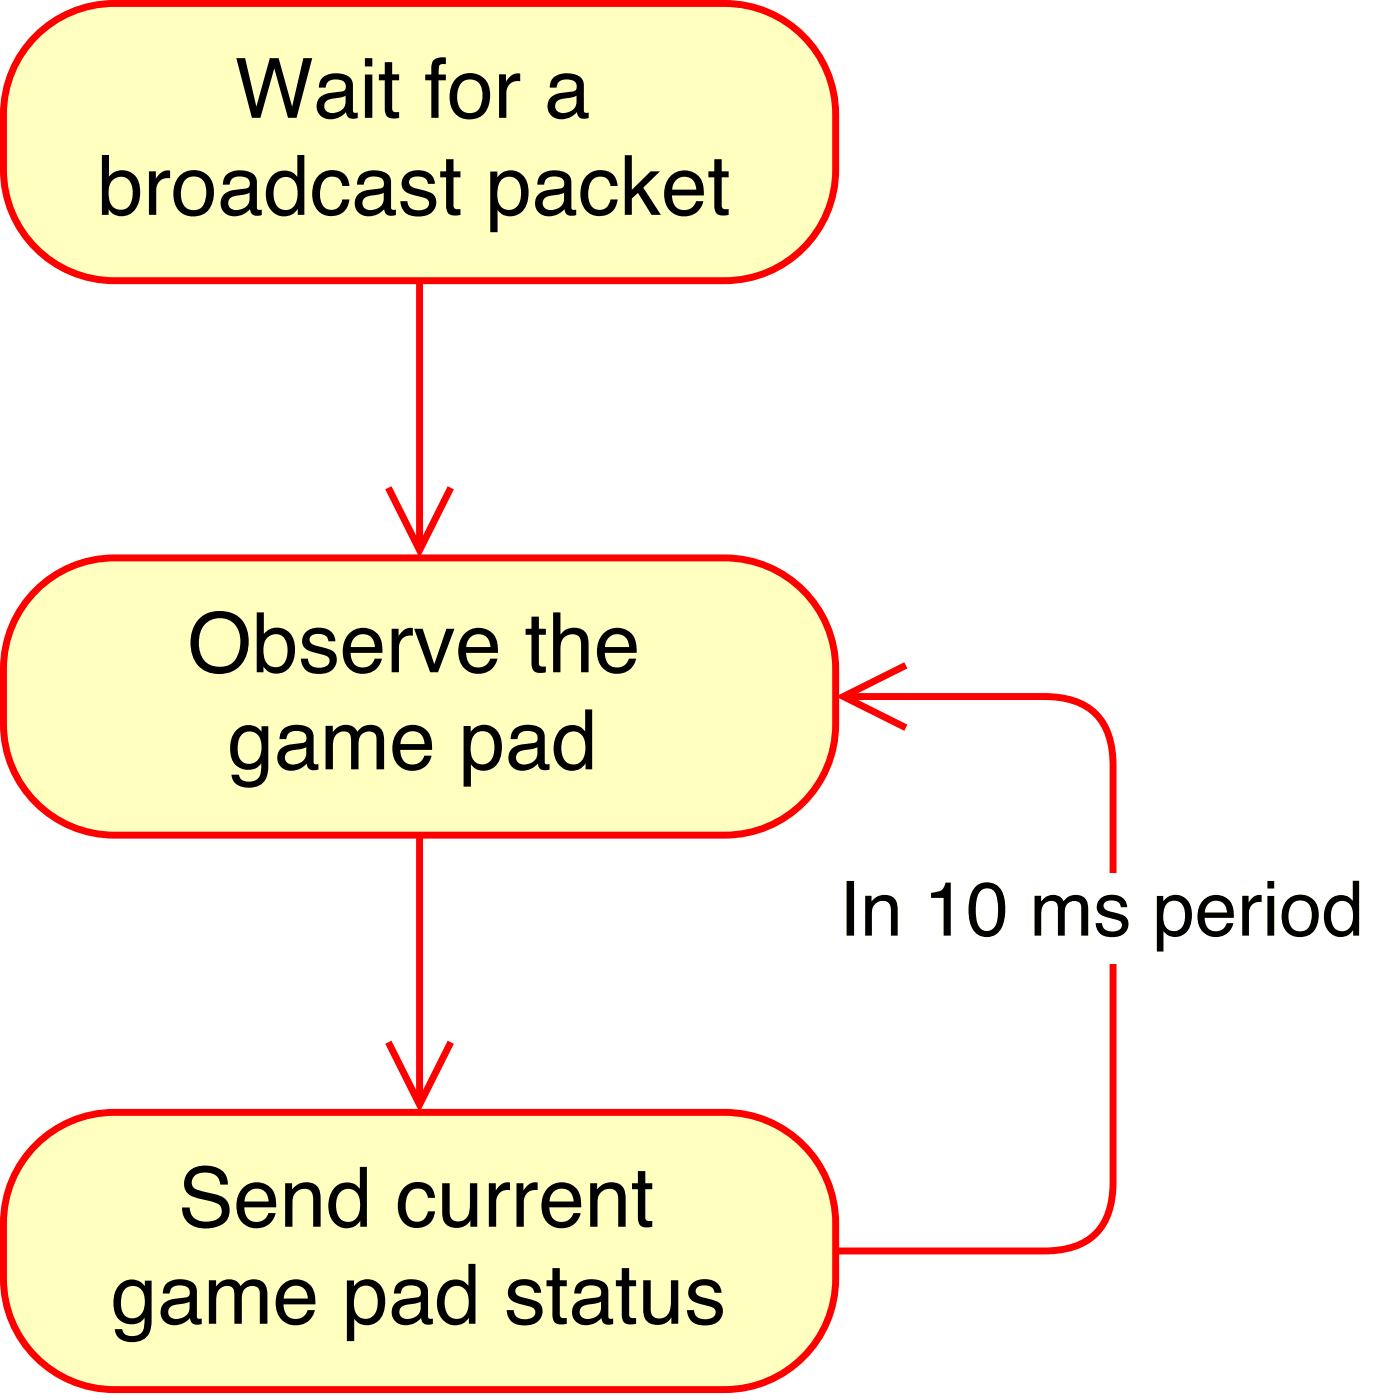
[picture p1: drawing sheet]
<svg xmlns="http://www.w3.org/2000/svg" width="71mm" height="71mm" viewBox="0 0 71 71" stroke-linecap="round" stroke-linejoin="round" font-family="sans-serif">
<path d="M1.8 1.8a5.6 5.6 0 0 1 4-1.6h31.1a5.6 5.6 0 0 1 5.6 5.6v2.8a5.6 5.6 0 0 1-5.6 5.7h-31.1a5.6 5.6 0 0 1-5.6-5.7v-2.8a5.6 5.6 0 0 1 1.6-4z" fill="#ffffc0"/>
<path d="M1.8 1.8a5.6 5.6 0 0 1 4-1.6h31.1a5.6 5.6 0 0 1 5.6 5.6v2.8a5.6 5.6 0 0 1-5.6 5.7h-31.1a5.6 5.6 0 0 1-5.6-5.7v-2.8a5.6 5.6 0 0 1 1.6-4zM21.3 14.3v13.3M19.8 24.8l1.5 3.2 1.6-3.2" fill="none" stroke="#f00" stroke-width=".35"/>
<g fill="#000">
<path d="M5.2 7.9h.3v1.1a.91 .91 0 0 1 1.2-.2 .91 .91 0 0 1 .4 1 .97 .97 0 0 1-.3 1 .97 .97 0 0 1-1.1 .1l-.2-.2v.2h-.3zM5.7 9.2a1.07 1.07 0 0 0 .2 1.4 .66 .66 0 0 0 .7-.1 .66 .66 0 0 0 .2-.7 .62 .62 0 0 0-.3-.7 .62 .62 0 0 0-.8 .1zM7.6 8.7h.3v.4a.64 .64 0 0 1 .8-.4v.4a.58 .58 0 0 0-.8 .6v1.2h-.3zM9.5 9.1a1.05 1.05 0 0 0 .1 1.6 .69 .69 0 0 0 .9-.9 .65 .65 0 0 0-.3-.7 .65 .65 0 0 0-.7 0zM9.1 9a1.06 1.06 0 0 1 1.3-.2 1.06 1.06 0 0 1 .5 1.3 1.02 1.02 0 0 1-1.2 .9 1.02 1.02 0 0 1-.9-1.1l.1-.7zM11.7 10.2a.43 .43 0 0 0 .1 .5 .43 .43 0 0 0 .6-.1 .66 .66 0 0 0 .3-.8l-.8 .2zM11.5 9a1.07 1.07 0 0 1 1.5 .1l.1 1.5 .2 .1v.2a.42 .42 0 0 1-.6-.3 .77 .77 0 0 1-1 .4 .77 .77 0 0 1-.4-1l.1-.1a1.92 1.92 0 0 1 1.2-.3l.1-.2a.52 .52 0 0 0-.4-.4 .52 .52 0 0 0-.6 .2v.2h-.4zM14.1 9.2a1.02 1.02 0 0 0 .2 1.5 .66 .66 0 0 0 .8-.9 .62 .62 0 0 0-.2-.7 .62 .62 0 0 0-.8 .1zM14 8.8a.84 .84 0 0 1 1.1 .2v-1.1h.4v3h-.4v-.3a.91 .91 0 0 1-1.1 .3 .91 .91 0 0 1-.5-1 1.31 1.31 0 0 1 .5-1.1zM16.2 9a.91 .91 0 0 1 .9-.3 .91 .91 0 0 1 .7 .8h-.4a.57 .57 0 0 0-.7-.5 .57 .57 0 0 0-.4 .7 .69 .69 0 0 0 .1 .7 .69 .69 0 0 0 .7 .2l.1-.1 .2-.3h.4a.96 .96 0 0 1-1.1 .8 .96 .96 0 0 1-.8-1.1l.1-.7zM18.5 10.2a.43 .43 0 0 0 .2 .5 .43 .43 0 0 0 .5-.1 .66 .66 0 0 0 .3-.8l-.8 .2zM18.3 9a1.07 1.07 0 0 1 1.6 .1v1.5l.2 .1v.2a.42 .42 0 0 1-.6-.3 .77 .77 0 0 1-1 .4 .77 .77 0 0 1-.4-1l.1-.1a1.92 1.92 0 0 1 1.2-.3l.1-.2a.52 .52 0 0 0-.4-.4 .52 .52 0 0 0-.6 .2v.2h-.3zM20.7 8.9a.89 .89 0 0 1 1.4 .5h-.3a.51 .51 0 0 0-.5-.4 .51 .51 0 0 0-.5 .3l.1 .2 .5 .2a.7 .7 0 0 1 .8 .7 .7 .7 0 0 1-.9 .6 .78 .78 0 0 1-.9-.8h.3a.57 .57 0 0 0 .5 .5 .57 .57 0 0 0 .6-.4 .95 .95 0 0 0-.9-.4 .57 .57 0 0 1-.5-.4 .57 .57 0 0 1 .3-.6zM22.7 8.1h.4v.6h.3v.3h-.3v1.5v.1h.3v.3a.53 .53 0 0 1-.7-.4v-1.5h-.3v-.3h.3zM25.5 9.2a1.12 1.12 0 0 0 .2 1.4 .73 .73 0 0 0 .7-.2 .73 .73 0 0 0 .1-.8 .59 .59 0 0 0-.3-.5 .59 .59 0 0 0-.7 .1zM24.9 8.7h.4v.3a.9 .9 0 0 1 1.1-.2 .9 .9 0 0 1 .5 1 .96 .96 0 0 1-.3 1 .96 .96 0 0 1-1.1 .1l-.2-.2v1.1h-.4zM27.6 10.2a.43 .43 0 0 0 .2 .5 .43 .43 0 0 0 .6-.1 .66 .66 0 0 0 .3-.8l-.8 .2zM27.5 9a1.07 1.07 0 0 1 1.5 .1l.1 1.5 .2 .1v.2a.42 .42 0 0 1-.6-.3 .77 .77 0 0 1-1 .4 .77 .77 0 0 1-.4-1l.1-.1a1.92 1.92 0 0 1 1.2-.3l.1-.2a.52 .52 0 0 0-.4-.4 .52 .52 0 0 0-.6 .2v.2h-.4zM29.8 9a.91 .91 0 0 1 1-.3 .91 .91 0 0 1 .6 .8h-.3a.57 .57 0 0 0-.7-.5 .57 .57 0 0 0-.5 .7 .69 .69 0 0 0 .1 .7 .69 .69 0 0 0 .7 .2l.2-.1 .2-.3h.3a.96 .96 0 0 1-1.1 .8 .96 .96 0 0 1-.8-1.1l.1-.7zM31.8 7.9h.3v1.8l1-1h.5l-.9 .9 .9 1.3h-.5l-.6-1.1-.4 .3v.8h-.3zM34.1 9a1.01 1.01 0 0 1 1.2-.2 1.01 1.01 0 0 1 .5 1.1h-1.6a.63 .63 0 0 0 .5 .8 .63 .63 0 0 0 .7-.5h.4a1.01 1.01 0 0 1-1.2 .8 1.01 1.01 0 0 1-.8-1.1l.1-.7zM34.4 9.2l-.2 .5h1.2a.61 .61 0 0 0-.3-.7 .61 .61 0 0 0-.7 .2zM36.3 8.1h.4v.6h.4v.3h-.4v1.5l.1 .1h.3v.3a.53 .53 0 0 1-.8-.4v-1.5h-.3v-.3h.3z"/>
<path d="M12 3h.5l.5 2.4 .7-2.4h.5l.7 2.4 .5-2.4h.5l-.8 3h-.4l-.7-2.5-.8 2.5h-.4zM16.5 5.2a.43 .43 0 0 0 .2 .6 .43 .43 0 0 0 .6-.1 .66 .66 0 0 0 .3-.8l-.8 .1zM16.3 4a1.07 1.07 0 0 1 1.6 .2l.1 1.5h.2v.3a.42 .42 0 0 1-.6-.3 .77 .77 0 0 1-1 .3 .77 .77 0 0 1-.4-.9l.1-.2a1.92 1.92 0 0 1 1.2-.3l.1-.1a.52 .52 0 0 0-.4-.5 .52 .52 0 0 0-.6 .3v.2h-.4zM18.6 3.8h.3v2.2h-.3zM18.6 3h.3v.4h-.3zM19.6 3.2h.3v.6h.4v.3h-.4v1.4l.1 .2h.3v.3a.53 .53 0 0 1-.7-.4v-1.5h-.3v-.3h.3zM22 3.1l.3-.2h.4v.4a.29 .29 0 0 0-.4 .3v.2h.4v.3h-.4v1.9h-.4v-1.9h-.3v-.3h.3zM23.5 4.2a1.05 1.05 0 0 0 .2 1.5 .69 .69 0 0 0 .8-.8 .65 .65 0 0 0-.2-.7 .65 .65 0 0 0-.8 0zM23.2 4.1a1.06 1.06 0 0 1 1.3-.2 1.06 1.06 0 0 1 .4 1.3 1.02 1.02 0 0 1-1.1 .9 1.02 1.02 0 0 1-.9-1.2l.1-.6zM25.4 3.8h.3v.4a.64 .64 0 0 1 .8-.5v.4a.58 .58 0 0 0-.7 .6v1.3h-.4zM28.3 5.2a.43 .43 0 0 0 .2 .6 .43 .43 0 0 0 .5-.1 .66 .66 0 0 0 .3-.8l-.8 .1zM28.1 4a1.07 1.07 0 0 1 1.6 .2v1.5h.2v.3a.42 .42 0 0 1-.6-.3 .77 .77 0 0 1-1 .3 .77 .77 0 0 1-.4-.9l.1-.2a1.92 1.92 0 0 1 1.2-.3l.1-.1a.52 .52 0 0 0-.4-.5 .52 .52 0 0 0-.6 .3v.2h-.3z"/>
</g>
<path d="M1.8 30.1a5.6 5.6 0 0 1 4-1.7h31.1a5.6 5.6 0 0 1 5.6 5.6v2.9a5.6 5.6 0 0 1-5.6 5.6h-31.1a5.6 5.6 0 0 1-5.6-5.6v-2.9a5.6 5.6 0 0 1 1.6-3.9z" fill="#ffffc0"/>
<path d="M1.8 30.1a5.6 5.6 0 0 1 4-1.7h31.1a5.6 5.6 0 0 1 5.6 5.6v2.9a5.6 5.6 0 0 1-5.6 5.6h-31.1a5.6 5.6 0 0 1-5.6-5.6v-2.9a5.6 5.6 0 0 1 1.6-3.9zM19.8 53.1l1.5 3.1 1.6-3.1M21.3 42.5v13.3" fill="none" stroke="#f00" stroke-width=".35"/>
<g fill="#000">
<path d="M10.2 31.4a1.5 1.5 0 0 1 1.8-.1 1.5 1.5 0 0 1 .6 1.7 1.49 1.49 0 0 1-1.7 1.3 1.49 1.49 0 0 1-1.2-1.9 1.61 1.61 0 0 1 .5-1zM10.4 31.8a1.52 1.52 0 0 0 .2 2 1.08 1.08 0 0 0 1.2 0 1.08 1.08 0 0 0 .4-1.1 1.05 1.05 0 0 0-.6-1.1 1.05 1.05 0 0 0-1.2 .2zM13.1 31.2h.3v1.1a.91 .91 0 0 1 1.1-.3 .91 .91 0 0 1 .5 1.1 .97 .97 0 0 1-.3 1 .97 .97 0 0 1-1.1 .1l-.2-.3v.3h-.3zM13.6 32.5a1.07 1.07 0 0 0 .2 1.4 .66 .66 0 0 0 .7-.1 .66 .66 0 0 0 .1-.7 .62 .62 0 0 0-.2-.7 .62 .62 0 0 0-.8 .1zM15.6 32.1a.89 .89 0 0 1 1.5 .5h-.4a.51 .51 0 0 0-.4-.3 .51 .51 0 0 0-.6 .3l.2 .2 .5 .1a.7 .7 0 0 1 .7 .8 .7 .7 0 0 1-.9 .6 .78 .78 0 0 1-.9-.8h.4a.57 .57 0 0 0 .5 .5 .57 .57 0 0 0 .6-.4 .95 .95 0 0 0-.9-.4 .57 .57 0 0 1-.5-.5 .57 .57 0 0 1 .2-.6zM17.7 32.3a1.01 1.01 0 0 1 1.3-.2 1.01 1.01 0 0 1 .5 1.1h-1.7a.63 .63 0 0 0 .5 .8 .63 .63 0 0 0 .8-.5h.3a1.01 1.01 0 0 1-1.1 .8 1.01 1.01 0 0 1-.9-1.1l.2-.7zM18 32.5l-.2 .4h1.3a.61 .61 0 0 0-.4-.6 .61 .61 0 0 0-.7 .2zM19.9 32h.4v.4a.64 .64 0 0 1 .7-.4v.4a.58 .58 0 0 0-.7 .5v1.3h-.4zM21.1 32h.4l.6 1.8 .6-1.8h.4l-.8 2.2h-.4zM23.6 32.3a1.01 1.01 0 0 1 1.2-.2 1.01 1.01 0 0 1 .5 1.1h-1.6a.63 .63 0 0 0 .5 .8 .63 .63 0 0 0 .7-.5h.4a1.01 1.01 0 0 1-1.2 .8 1.01 1.01 0 0 1-.8-1.1l.1-.7zM23.9 32.5l-.2 .4h1.3a.61 .61 0 0 0-.4-.6 .61 .61 0 0 0-.7 .2zM27 31.4h.4v.6h.4v.3h-.4v1.5l.1 .1h.3v.3a.53 .53 0 0 1-.8-.4v-1.5h-.3v-.3h.3zM28.1 31.2h.4v1.1a.78 .78 0 0 1 .9-.3 .78 .78 0 0 1 .5 .8v1.4h-.3v-1.4a.52 .52 0 0 0-.5-.5 .52 .52 0 0 0-.6 .5v1.4h-.4zM30.7 32.3a1.01 1.01 0 0 1 1.2-.2 1.01 1.01 0 0 1 .5 1.1h-1.6a.63 .63 0 0 0 .4 .8 .63 .63 0 0 0 .8-.5h.4a1.01 1.01 0 0 1-1.2 .8 1.01 1.01 0 0 1-.8-1.1l.1-.7zM31 32.5l-.2 .4h1.2a.61 .61 0 0 0-.3-.6 .61 .61 0 0 0-.7 .2z"/>
<path d="M12 37.2a.83 .83 0 0 1 1.3 0v-.2h.3v2a1 1 0 0 1-.6 1 1 1 0 0 1-1.2-.4v-.2h.4a.59 .59 0 0 0 .7 .4 .59 .59 0 0 0 .4-.7v-.2a.9 .9 0 0 1-1.1 .2 .9 .9 0 0 1-.5-1l.1-.6zM12.3 37.4a1.06 1.06 0 0 0 .2 1.5 .78 .78 0 0 0 .8-1.1 .59 .59 0 0 0-.4-.5 .59 .59 0 0 0-.6 .1zM14.5 38.4a.43 .43 0 0 0 .2 .5 .43 .43 0 0 0 .6-.1 .66 .66 0 0 0 .3-.8l-.8 .2zM14.3 37.2a1.07 1.07 0 0 1 1.6 .1l.1 1.5 .2 .1v.3a.42 .42 0 0 1-.6-.3 .77 .77 0 0 1-1 .3 .77 .77 0 0 1-.4-1l.1-.1a1.92 1.92 0 0 1 1.2-.3l.1-.2a.52 .52 0 0 0-.4-.4 .52 .52 0 0 0-.6 .3v.1h-.4zM16.6 36.9h.3v.4a.72 .72 0 0 1 1.3-.1 .73 .73 0 0 1 .8-.3 .73 .73 0 0 1 .5 .8v1.5h-.3v-1.6a.48 .48 0 0 0-.6-.4 .48 .48 0 0 0-.4 .7v1.3h-.3v-1.5a.46 .46 0 0 0-.5-.5 .46 .46 0 0 0-.4 .5l-.1 1.5h-.3zM20.2 37.2a1.01 1.01 0 0 1 1.3-.2 1.01 1.01 0 0 1 .5 1.2h-1.6a.63 .63 0 0 0 .4 .7 .63 .63 0 0 0 .8-.4h.4a1.01 1.01 0 0 1-1.2 .7 1.01 1.01 0 0 1-.8-1.1l.1-.6zM20.6 37.4l-.2 .5h1.2a.61 .61 0 0 0-.4-.6 .61 .61 0 0 0-.6 .1zM24.1 37.4a1.12 1.12 0 0 0 .2 1.5 .73 .73 0 0 0 .7-.3 .73 .73 0 0 0 .1-.7 .59 .59 0 0 0-.3-.6 .59 .59 0 0 0-.7 .1zM23.6 37h.3v.2a.9 .9 0 0 1 1.1-.2 .9 .9 0 0 1 .5 1 .96 .96 0 0 1-.3 1 .96 .96 0 0 1-1 .1l-.2-.2v1.1h-.4zM26.3 38.4a.43 .43 0 0 0 .2 .5 .43 .43 0 0 0 .5-.1 .66 .66 0 0 0 .3-.8l-.8 .2zM26.1 37.2a1.07 1.07 0 0 1 1.6 .1v1.5l.3 .1v.3a.42 .42 0 0 1-.6-.3 .77 .77 0 0 1-1 .3 .77 .77 0 0 1-.5-1l.2-.1a1.92 1.92 0 0 1 1.2-.3v-.2a.52 .52 0 0 0-.4-.4 .52 .52 0 0 0-.5 .3l-.1 .1h-.3zM28.7 37.4a1.02 1.02 0 0 0 .3 1.5 .66 .66 0 0 0 .8-.8 .62 .62 0 0 0-.3-.8 .62 .62 0 0 0-.8 .1zM28.6 37.1a.84 .84 0 0 1 1.2 .1v-1.1h.3v3.1h-.3v-.3a.91 .91 0 0 1-1.1 .2 .91 .91 0 0 1-.5-1 1.31 1.31 0 0 1 .4-1z"/>
</g>
<path d="M1.8 58.3a5.6 5.6 0 0 1 4-1.7h31.1a5.6 5.6 0 0 1 5.6 5.7v2.8a5.6 5.6 0 0 1-5.6 5.6h-31.1a5.6 5.6 0 0 1-5.6-5.6v-2.8a5.6 5.6 0 0 1 1.6-4z" fill="#ffffc0"/>
<path d="M43.3 35.5h9.8a3.4 3.4 0 0 1 3 1.3l.3 .6 .2 .8v.8v21.1a3.4 3.4 0 0 1-1.4 3.1l-.6 .3-.7 .1-.8 .1h-10.6M46.1 33.9l-3.2 1.6 3.2 1.5M1.8 58.3a5.6 5.6 0 0 1 4-1.7h31.1a5.6 5.6 0 0 1 5.6 5.7v2.8a5.6 5.6 0 0 1-5.6 5.6h-31.1a5.6 5.6 0 0 1-5.6-5.6v-2.8a5.6 5.6 0 0 1 1.6-4z" fill="none" stroke="#f00" stroke-width=".35"/>
<g fill="#000">
<path d="M6 65.4a.83 .83 0 0 1 1.4 .1v-.3h.3v2a1 1 0 0 1-.6 1.1 1 1 0 0 1-1.2-.4l-.1-.2h.4a.59 .59 0 0 0 .7 .3 .59 .59 0 0 0 .4-.7l.1-.2a.9 .9 0 0 1-1.1 .2 .9 .9 0 0 1-.5-1l.1-.6zM6.4 65.6a1.06 1.06 0 0 0 .2 1.5 .78 .78 0 0 0 .7-1.1 .59 .59 0 0 0-.3-.5 .59 .59 0 0 0-.6 .1zM8.6 66.6a.43 .43 0 0 0 .2 .5 .43 .43 0 0 0 .5-.1 .66 .66 0 0 0 .3-.7l-.7 .1zM8.4 65.4a1.07 1.07 0 0 1 1.6 .1v1.6h.3v.3a.42 .42 0 0 1-.6-.3 .77 .77 0 0 1-1 .3 .77 .77 0 0 1-.4-.9l.1-.2a1.92 1.92 0 0 1 1.2-.3v-.1a.52 .52 0 0 0-.4-.5 .52 .52 0 0 0-.5 .3l-.1 .1h-.3zM10.6 65.2h.4v.3a.72 .72 0 0 1 1.2 0 .73 .73 0 0 1 .9-.4 .73 .73 0 0 1 .5 .8v1.5h-.4v-1.6a.48 .48 0 0 0-.6-.3 .48 .48 0 0 0-.3 .6v1.3h-.4v-1.5a.46 .46 0 0 0-.4-.5 .46 .46 0 0 0-.5 .6v1.4h-.4zM14.3 65.4a1.01 1.01 0 0 1 1.3-.2 1.01 1.01 0 0 1 .4 1.2h-1.6a.63 .63 0 0 0 .5 .7 .63 .63 0 0 0 .7-.4h.4a1.01 1.01 0 0 1-1.2 .8 1.01 1.01 0 0 1-.8-1.2l.2-.6zM14.6 65.6l-.2 .5h1.3a.61 .61 0 0 0-.4-.6 .61 .61 0 0 0-.7 .1zM18.2 65.6a1.12 1.12 0 0 0 .2 1.5 .73 .73 0 0 0 .7-.3 .73 .73 0 0 0 .1-.7 .59 .59 0 0 0-.3-.6 .59 .59 0 0 0-.7 .1zM17.6 65.2h.4v.3a.9 .9 0 0 1 1.1-.3 .9 .9 0 0 1 .5 1 .96 .96 0 0 1-.3 1 .96 .96 0 0 1-1.1 .1l-.2-.2v1.2h-.4zM20.4 66.6a.43 .43 0 0 0 .1 .5 .43 .43 0 0 0 .6-.1 .66 .66 0 0 0 .3-.7l-.8 .1zM20.2 65.4a1.07 1.07 0 0 1 1.5 .1l.1 1.6h.2v.3a.42 .42 0 0 1-.6-.3 .77 .77 0 0 1-1 .3 .77 .77 0 0 1-.4-.9l.1-.2a1.92 1.92 0 0 1 1.2-.3l.1-.1a.52 .52 0 0 0-.4-.5 .52 .52 0 0 0-.6 .3v.1h-.4zM22.8 65.7a1.02 1.02 0 0 0 .3 1.4 .66 .66 0 0 0 .7-.8 .62 .62 0 0 0-.2-.8 .62 .62 0 0 0-.8 .2zM22.7 65.3a.84 .84 0 0 1 1.1 .2v-1.2h.4v3.1h-.3v-.3a.91 .91 0 0 1-1.2 .3 .91 .91 0 0 1-.5-1.1 1.31 1.31 0 0 1 .5-1zM26.1 65.3a.89 .89 0 0 1 1.4 .5h-.3a.51 .51 0 0 0-.5-.4 .51 .51 0 0 0-.5 .3l.2 .3 .4 .1a.7 .7 0 0 1 .8 .8 .7 .7 0 0 1-.9 .6 .78 .78 0 0 1-.9-.8h.3a.57 .57 0 0 0 .5 .5 .57 .57 0 0 0 .6-.4 .95 .95 0 0 0-.9-.5 .57 .57 0 0 1-.5-.4 .57 .57 0 0 1 .3-.6zM28.1 64.5h.4v.7h.3v.3h-.3v1.4l.1 .2h.2v.3a.53 .53 0 0 1-.7-.5v-1.4h-.3v-.3h.3zM29.5 66.6a.43 .43 0 0 0 .2 .5 .43 .43 0 0 0 .6-.1 .66 .66 0 0 0 .3-.7l-.8 .1zM29.3 65.4a1.07 1.07 0 0 1 1.6 .1l.1 1.6h.2v.3a.42 .42 0 0 1-.6-.3 .77 .77 0 0 1-1 .3 .77 .77 0 0 1-.4-.9l.1-.2a1.92 1.92 0 0 1 1.2-.3l.1-.1a.52 .52 0 0 0-.4-.5 .52 .52 0 0 0-.6 .3v.1h-.4zM31.6 64.5h.4v.7h.4v.3h-.4v1.4l.1 .2h.3v.3a.53 .53 0 0 1-.8-.5v-1.4h-.3v-.3h.3zM32.7 65.2h.4v1.4a.52 .52 0 0 0 .6 .5 .52 .52 0 0 0 .4-.6v-1.3h.4v2.2h-.3v-.3a.77 .77 0 0 1-.9 .3 .77 .77 0 0 1-.6-.7zM35.2 65.3a.89 .89 0 0 1 1.5 .5h-.4a.51 .51 0 0 0-.4-.4 .51 .51 0 0 0-.5 .3l.1 .3 .5 .1a.7 .7 0 0 1 .8 .8 .7 .7 0 0 1-.9 .6 .78 .78 0 0 1-1-.8h.4a.57 .57 0 0 0 .5 .5 .57 .57 0 0 0 .6-.4 .95 .95 0 0 0-.9-.5 .57 .57 0 0 1-.5-.4 .57 .57 0 0 1 .2-.6z"/>
<path d="M9.6 59.6a1.27 1.27 0 0 1 2 .4v.3h-.4a.78 .78 0 0 0-.6-.6 .78 .78 0 0 0-.8 .3 .44 .44 0 0 0 .4 .6l.7 .2a.87 .87 0 0 1 .8 .9 .87 .87 0 0 1-.9 .8 1.15 1.15 0 0 1-1.5-1h.3l.1 .1a.91 .91 0 0 0 1.5 .3 .56 .56 0 0 0-.6-.8l-.4-.1a.81 .81 0 0 1-.8-.5 .81 .81 0 0 1 .2-.9zM12.3 60.5a1.01 1.01 0 0 1 1.3-.2 1.01 1.01 0 0 1 .4 1.2h-1.6a.63 .63 0 0 0 .5 .7 .63 .63 0 0 0 .8-.5h.3a1.01 1.01 0 0 1-1.2 .8 1.01 1.01 0 0 1-.8-1.1l.2-.6zM12.6 60.7l-.2 .5h1.3a.61 .61 0 0 0-.4-.6 .61 .61 0 0 0-.7 .1zM14.5 60.2h.4v.3a.78 .78 0 0 1 .9-.3 .78 .78 0 0 1 .5 .8v1.4h-.4v-1.4a.52 .52 0 0 0-.5-.5 .52 .52 0 0 0-.5 .6v1.3h-.4zM17.3 60.7a1.02 1.02 0 0 0 .2 1.5 .66 .66 0 0 0 .8-.9 .62 .62 0 0 0-.3-.7 .62 .62 0 0 0-.7 .1zM17.1 60.3a.84 .84 0 0 1 1.2 .2v-1.1h.4v3h-.4v-.3a.91 .91 0 0 1-1.1 .3 .91 .91 0 0 1-.5-1 1.31 1.31 0 0 1 .4-1.1zM20.5 60.5a.91 .91 0 0 1 1-.3 .91 .91 0 0 1 .6 .8h-.3a.57 .57 0 0 0-.7-.5 .57 .57 0 0 0-.5 .7 .69 .69 0 0 0 .1 .7 .69 .69 0 0 0 .7 .3l.2-.2 .2-.3h.3a.96 .96 0 0 1-1.1 .8 .96 .96 0 0 1-.8-1.1l.2-.7zM22.5 60.2h.4v1.5a.52 .52 0 0 0 .6 .5 .52 .52 0 0 0 .4-.7v-1.3h.4v2.2h-.4v-.3a.77 .77 0 0 1-.8 .4 .77 .77 0 0 1-.6-.8zM24.9 60.2h.3v.4a.64 .64 0 0 1 .7-.4v.4a.58 .58 0 0 0-.7 .6v1.2h-.3zM26.3 60.2h.3v.4a.64 .64 0 0 1 .7-.4v.4a.58 .58 0 0 0-.7 .6v1.2h-.3zM27.8 60.5a1.01 1.01 0 0 1 1.3-.2 1.01 1.01 0 0 1 .5 1.2h-1.7a.63 .63 0 0 0 .5 .7 .63 .63 0 0 0 .8-.5h.3a1.01 1.01 0 0 1-1.1 .8 1.01 1.01 0 0 1-.9-1.1l.2-.6zM28.1 60.7l-.1 .5h1.2a.61 .61 0 0 0-.4-.6 .61 .61 0 0 0-.7 .1zM30 60.2h.4v.3a.78 .78 0 0 1 .9-.3 .78 .78 0 0 1 .5 .8v1.4h-.4v-1.4a.52 .52 0 0 0-.5-.5 .52 .52 0 0 0-.5 .6v1.3h-.4zM32.5 59.6h.3v.6h.4v.3h-.4v1.5l.1 .1h.3v.3a.53 .53 0 0 1-.7-.4v-1.5h-.3v-.3h.3z"/>
</g>
<path d="M42.7 44.4h26.8v4.6h-26.8z" fill="#fff"/>
<path d="M43.1 44.8h.3v2.8h-.3zM44 45.6h.3v.3a.71 .71 0 0 1 .9-.3 .71 .71 0 0 1 .5 .7v1.3h-.4v-1.3a.48 .48 0 0 0-.5-.4 .48 .48 0 0 0-.4 .5v1.2h-.4zM47.4 45.4h.4a.48 .48 0 0 0 .3-.5h.3v2.7h-.4v-1.9h-.6zM49.7 45.1a.91 .91 0 0 1 1-.1 .91 .91 0 0 1 .4 .9v.4a1.19 1.19 0 0 1-.9 1.4 1.12 1.12 0 0 1-.9-1.4v-.3a1.39 1.39 0 0 1 .4-.9zM49.9 45.3a2.06 2.06 0 0 0-.1 1.9 .5 .5 0 0 0 .6 .2 .5 .5 0 0 0 .3-.4l.1-1a.59 .59 0 0 0-.8-.7zM52.6 45.6h.4v.3a.66 .66 0 0 1 1.1 0 .68 .68 0 0 1 .8-.3 .68 .68 0 0 1 .5 .7v1.3h-.4v-1.4a.44 .44 0 0 0-.5-.3 .44 .44 0 0 0-.3 .5v1.2h-.4v-1.3a.42 .42 0 0 0-.4-.4 .42 .42 0 0 0-.4 .4v1.3h-.4zM56 45.7a.82 .82 0 0 1 1.3 .5h-.3a.47 .47 0 0 0-.4-.4 .47 .47 0 0 0-.5 .3l.2 .2a1.69 1.69 0 0 1 1.1 .6 .76 .76 0 0 1-1.1 .8 .67 .67 0 0 1-.6-.7h.4a.52 .52 0 0 0 .4 .4 .52 .52 0 0 0 .6-.3 .38 .38 0 0 0-.4-.3l-.3-.1a.56 .56 0 0 1-.6-.3 .56 .56 0 0 1 .2-.7zM59.4 46a1.02 1.02 0 0 0 .1 1.4 .61 .61 0 0 0 .8-.8 .57 .57 0 0 0-.3-.6 .57 .57 0 0 0-.6 0zM58.8 45.6h.4v.3a.82 .82 0 0 1 1-.3 .82 .82 0 0 1 .4 1 .85 .85 0 0 1-.4 1 .85 .85 0 0 1-1-.2v1h-.4zM61.2 45.9a.93 .93 0 0 1 1.1-.2 .93 .93 0 0 1 .5 1h-1.5a.58 .58 0 0 0 .4 .7 .58 .58 0 0 0 .7-.4h.3a.93 .93 0 0 1-1 .7 .93 .93 0 0 1-.8-1.1v-.3zM61.5 46l-.2 .4h1.1a.56 .56 0 0 0-.3-.5 .56 .56 0 0 0-.6 .1zM63.2 45.6h.3v.3a.59 .59 0 0 1 .7-.3v.3a.54 .54 0 0 0-.7 .6v1.1h-.3zM64.5 45.6h.3v2h-.3zM64.5 44.8h.3v.4h-.3zM65.8 45.9a.96 .96 0 0 0 .2 1.5 .71 .71 0 0 0 .7-1 .57 .57 0 0 0-.3-.5 .57 .57 0 0 0-.6 0zM65.5 45.8a.97 .97 0 0 1 1.2-.1 .97 .97 0 0 1 .4 1.2 .97 .97 0 0 1-1.3 .8 .97 .97 0 0 1-.6-1.4zM67.9 46.1a.93 .93 0 0 0 .2 1.3 .6 .6 0 0 0 .7-.8 .57 .57 0 0 0-.2-.7 .57 .57 0 0 0-.7 .2zM67.7 45.7a.76 .76 0 0 1 1.1 .2v-1.1h.3v2.8h-.3v-.3a.84 .84 0 0 1-1 .3 .84 .84 0 0 1-.5-.9 1.2 1.2 0 0 1 .4-1z" fill="#000"/>
</svg>
